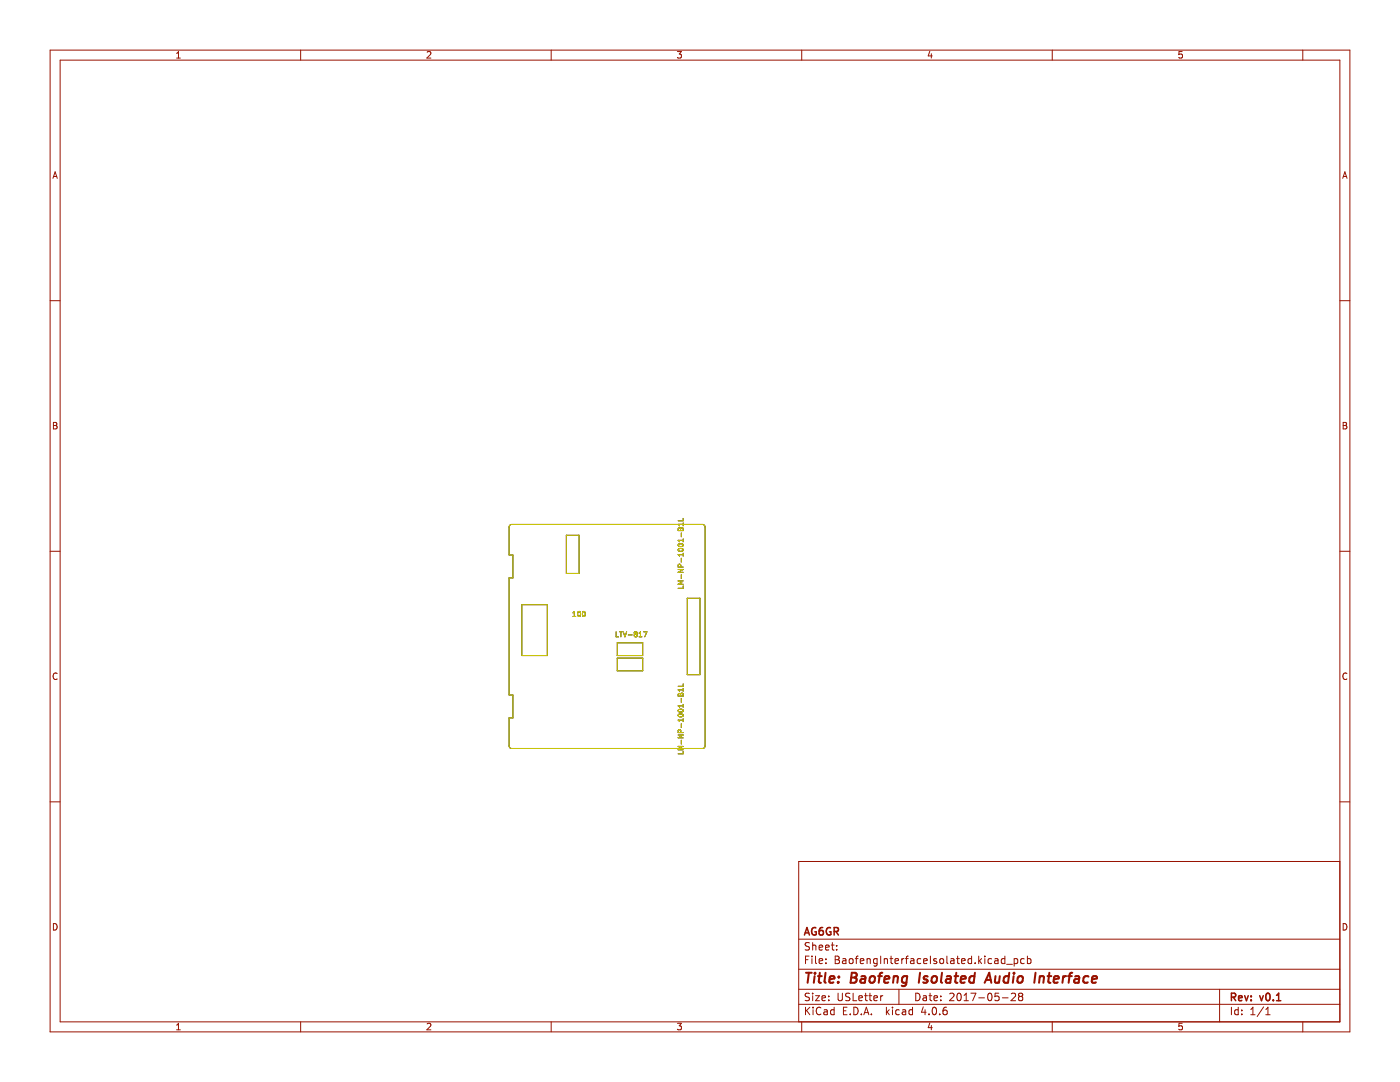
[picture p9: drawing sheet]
<svg xmlns="http://www.w3.org/2000/svg" width="279mm" height="216mm" viewBox="0 0 279 216" stroke-linecap="round" stroke-linejoin="round" font-family="sans-serif">
<g fill="none" stroke="#981200" stroke-width=".2">
<path d="M10 10h259.4v195.9h-259.4zM12 12h255.4v191.9h-255.4zM35.2 11.6h.8M35.2 10.7l.4-.4v1.3M60 10v2M85.2 10.4l.5-.1 .3 .4-.8 .9h.8M110 10v2M135.2 10.3h.8l-.4 .5 .3 .1v.6l-.2 .1-.5-.1M160 10v2M185.6 10.2l-.4 1h.9M185.9 10.7v.9M210 10v2"/>
<path d="M235.9 10.3h-.6l-.1 .6 .2-.1h.5l.1 .2-.1 .5-.2 .1-.5-.1M260 10v2M10.6 35.6l.4-1.3 .4 1.3M10.7 35.2h.6M268 35.6l.4-1.3 .4 1.3M268.1 35.2h.6M10 60h2M267.4 60h2M10.7 84.3h.4l.2 .2-.2 .4 .2 .1 .1 .3-.2 .3h-.5zM10.7 84.9h.4M268.1 84.3h.4l.2 .2-.2 .4 .2 .1 .1 .3-.2 .3h-.5zM268.1 84.9h.4"/>
<path d="M10 110h2M267.4 110h2M11.4 134.4a.62 .62 0 0 0-.9 .4 .62 .62 0 0 0 .7 .8l.2-.1M268.8 134.4a.62 .62 0 0 0-.9 .4 .62 .62 0 0 0 .7 .8l.2-.1M10 160h2M267.4 171.9h-108v32M267.4 160h2M10.7 184.3a.66 .66 0 0 1 .7 .6 .66 .66 0 0 1-.7 .7zM159.4 197.4h108M159.4 193.4h108M159.4 187.4h108M160.8 191.5h.5"/>
<path d="M161.5 190.8h-.7v1.5M161.5 198.3l-.5-.1-.2 .1v.5l.6 .2 .1 .4-.2 .3-.6-.1M161.5 188.2l-.5-.1-.2 .1v.5l.6 .2 .1 .4-.2 .3-.6-.1M162 190.8v.1M162 191.3v1M162.2 188.1v1.5M162.2 198.2v.1M162.2 198.7v1M162.2 188.7l.2-.1 .4 .1v.9M162.8 198.7h.7l-.7 1h.7M162.8 190.8v1.3l.2 .2M163.5 191.8l.7-.2-.1-.2-.4-.1-.2 .2v.7h.6"/>
<path d="M163.5 189.1l.7-.2-.1-.2-.4-.1-.2 .2v.7h.6M164 199.2l.8-.2-.1-.2-.4-.1-.3 .2 .1 .7h.6M164.8 189.1l.7-.2-.1-.2-.4-.1-.2 .2v.7h.6M164.8 192.1v.2M164.8 191.4v.1M165.4 199.5v.2M165.4 198.8v.1M165.9 188.6h.6M166.1 188.1v1.3l.4 .2M166.7 190.8l.7 .1 .1 .3-.3 .3a.4 .4 0 0 1 .4 .4 .4 .4 0 0 1-.3 .4h-.6zM166.7 191.5h.5M167 189.4v.2"/>
<path d="M167 188.7v.1M167.3 198.2v1.2l.2 .3h.3l.3-.3v-1.2M168.2 191.4h.6v.9M168.8 191.6l-.5 .1-.2 .2 .2 .4 .5-.1M169.5 191.4l.3-.1 .4 .1 .1 .6-.2 .2-.3 .1-.3-.2zM169.6 198.3l-.6-.1-.2 .3 .1 .3 .6 .3v.4l-.2 .2-.5-.1M170.3 198.2v1.5h.7M170.7 191.3h.6M171.3 190.8l-.4 .2v1.3M171.4 199.2l.7-.2-.1-.2-.4-.1-.2 .2 .1 .7h.5M171.7 191.8l.7-.2-.1-.2-.4-.1-.2 .2 .1 .7h.5M172.5 198.7h.6"/>
<path d="M172.8 198.2v1.3l.3 .2M173 191.4l.3-.1 .3 .1 .1 .9M173 191.3v1M173.4 198.7h.6M173.6 198.2v1.3l.4 .2M174.4 199.2l.7-.2-.1-.2-.4-.1-.2 .2 .1 .7h.5M175 191.4l-.4-.1-.3 .3 .2 .6h.5M175 191.3v1.2l-.2 .3-.4-.1M175.8 190.8v1.5M175.8 198.7v1M176.2 198.7l-.4 .3M176.5 191.4l.2-.1 .3 .1 .1 .9"/>
<path d="M176.5 191.3v1M177.6 191.3h.6M177.8 190.8v1.3l.4 .2M178.6 191.8l.7-.2v-.2l-.5-.1-.2 .2 .1 .7h.6M179.4 197.4v3M180 191.3v1M180.4 191.3l-.4 .3M180.7 191.3h.6M181.3 190.8l-.4 .2v1.3M181.8 191.4h.5l.1 .9M182.4 191.6l-.5 .1-.2 .2 .2 .4 .5-.1M182.8 198.2a.76 .76 0 0 1 .8 .7 .76 .76 0 0 1-.8 .8z"/>
<path d="M183.8 191.4l-.5-.1-.3 .3 .2 .6h.6M184.3 198.8h.5l.1 .9M184.3 191.8l.7-.2v-.2l-.5-.1-.2 .2 .1 .7h.6M184.9 199l-.5 .1-.2 .2 .2 .4 .5-.1M185.4 198.7h.6M185.6 198.2v1.3l.4 .2M185.7 190.8v1.5M186.4 199.2l.7-.2-.1-.2-.4-.1-.2 .2 .1 .7h.5M186.9 191.4l-.4-.1-.2 .2 .1 .2 .5 .2v.3h-.6M187.6 191.4l.2-.1 .5 .1v.6l-.1 .2-.4 .1-.2-.2zM187.8 199.5v.2M187.8 198.8v.1"/>
<path d="M189 190.8v1.3l.2 .2M189.5 198.3l.6-.1 .3 .4-.9 1.1h.9M189.8 191.4h.5l.1 .9M190.4 191.6l-.5 .1-.2 .2 .2 .4 .5-.1M190.9 191.3h.6M191.1 198.3l.2-.1a.8 .8 0 0 1 .5 .7 .8 .8 0 0 1-.5 .8l-.2-.2-.1-.4zM191.1 190.8v1.3l.4 .2M191.9 191.8l.7-.2-.1-.2-.4-.1-.2 .2 .1 .7h.5M192.4 199.7h.9M192.4 198.6l.4-.4v1.5M193.8 198.2h1l-.7 1.5M193.9 191.4l-.4-.1-.3 .3 .1 .6h.6"/>
<path d="M193.9 190.8v1.5M194.6 192.1v.2M195.3 199.1h1.2M195.3 190.8v1.5M195.5 191.7l.4 .6M195.9 191.3l-.6 .6M196.5 190.8v.1M196.5 191.3v1M197.3 198.3l.2-.1a.8 .8 0 0 1 .5 .7 .8 .8 0 0 1-.5 .8l-.2-.2-.2-.4zM197.9 191.4l-.4-.1-.3 .3 .1 .6h.6M198.5 191.4h.6l.1 .9M199.2 191.6l-.5 .1-.2 .2 .2 .4 .5-.1"/>
<path d="M199.3 198.2h-.7l-.1 .7 .3-.1h.5l.1 .2-.1 .5-.2 .2-.6-.2M200 199.1h1.2M200.5 191.4l-.4-.1-.3 .3 .2 .6h.5M200.5 190.8v1.5M200.9 192.4h1.1M201.8 198.3l.6-.1 .3 .4-.9 1.1h.9M202.4 191.4l.4-.1 .3 .3-.1 .6h-.6M202.4 191.3v1.5M203.5 198.8l-.2-.3 .2-.3h.3l.3 .3-.3 .3M203.5 198.8l-.2 .3v.3l.2 .3h.3l.3-.3v-.3l-.3-.3M203.5 198.8h.3M204.4 191.4l-.4-.1-.3 .3 .1 .6h.6"/>
<path d="M205 191.4l.5-.1 .3 .3-.2 .6h-.6M205 190.8v1.5M243.4 197.4v6.5M268.1 184.3a.66 .66 0 0 1 .7 .6 .66 .66 0 0 1-.7 .7zM35.2 204.6l.4-.4v1.3M35.2 205.5h.8M60 203.9v2M85.2 204.3l.5-.1 .3 .4-.8 .9h.8M110 203.9v2M135.2 204.2h.8l-.4 .5 .3 .1v.6l-.2 .1-.5-.1M159.4 200.4h108M160 203.9v2"/>
<path d="M160.8 201v1.5M161 201.6l.6 .9M161.6 201l-.8 .8M162.3 201v.1M162.3 201.5v1M163.8 201.1a.71 .71 0 0 0-1 .5 .71 .71 0 0 0 .7 .9l.3-.2M164.5 201.6h.5l.1 .9M165.1 201.8l-.5 .1-.2 .2 .2 .4 .5-.1M166.5 201.6l-.5-.1-.2 .3 .1 .6h.6M166.5 201v1.5M168.3 201.7h.5M169 201h-.7v1.5h.7"/>
<path d="M169.7 202.3v.2M170.4 201a.76 .76 0 0 1 .9 .7 .76 .76 0 0 1-.9 .8zM171.9 202.3v.2M172.4 202.5l.5-1.5 .5 1.5M172.5 202.1h.8M173.9 202.3v.2M176.9 201v1.5M177 201.9l.5 .6M177.5 201.5l-.6 .6M178.1 201v.1M178.1 201.5v1M179.5 201.6l-.5-.1-.2 .3 .1 .6h.6"/>
<path d="M180.1 201.6h.6l.1 .9M180.8 201.8l-.5 .1-.3 .2 .3 .4 .5-.1M182.1 201.6l-.4-.1-.3 .3 .1 .6h.6M182.1 201v1.5M184.3 200.9l-.4 1.1h.9M184.6 201.5v1M185.4 202.3v.2M185.6 204.1l-.4 1h.9M185.9 204.6v.9M186.2 201.1l.2-.1a.8 .8 0 0 1 .5 .7 .8 .8 0 0 1-.5 .8l-.2-.2-.2-.4zM187.5 202.3v.2M188.9 201l-.4 .1a1.01 1.01 0 0 0 0 1.4l.5-.2v-.5l-.2-.2h-.3l-.3 .2"/>
<path d="M210 203.9v2M235.9 204.2h-.6l-.1 .6 .2-.1h.5l.1 .2-.1 .5-.2 .1-.5-.1M245.8 201v1.5M247.1 201.6l-.4-.1-.3 .3 .1 .6h.6M247.1 201v1.5M247.8 202.3v.2M247.8 201.6v.1M249.6 202.5h.9M249.6 201.4l.4-.4v1.5M252.2 200.9l-1.3 1.9M252.6 201.4l.4-.4v1.5M252.6 202.5h.9"/>
<path d="M260 203.9v2"/>
</g>
<g fill="none" stroke="#981200" stroke-width=".3">
<path d="M160.5 186.6l.5-1.5 .5 1.5M160.7 186.2h.7M162.8 185.2a.7 .7 0 0 0-.8 .6 .7 .7 0 0 0 .8 .7l.1-.6h-.3M164.2 185.1l-.4 .1a1.01 1.01 0 0 0 0 1.4l.5-.2v-.5l-.3-.2h-.2l-.3 .2M165.8 185.2a.7 .7 0 0 0-.9 .6 .7 .7 0 0 0 .9 .7v-.6h-.3M166.5 185.9l.7-.1 .1-.2v-.4l-.3-.1h-.5v1.5M166.8 185.9l.5 .7M245.8 199l.7-.1 .1-.2-.1-.4-.2-.1h-.5v1.5M246.1 199l.5 .7M247.2 199.2l.7-.2-.1-.2-.4-.1-.2 .2 .1 .7h.5M248.4 198.7l.4 1 .3-1M249.7 199.5v.2"/>
<path d="M249.7 198.8v.1M251.4 198.7l.4 1 .3-1M252.8 198.3l.2-.1a.8 .8 0 0 1 .5 .7 .8 .8 0 0 1-.5 .8l-.2-.2-.2-.4zM254.1 199.5v.2M254.8 199.7h.8M254.8 198.6l.4-.4v1.5"/>
</g>
<g fill="none" stroke="#981200" stroke-width=".4">
<path d="M160.9 194.1h1.1M161.4 194.1l-.2 2M162.6 194.8l-.2 1.3M162.7 194.1l-.1 .2M163.2 194.8h.8M163.6 194.1l-.2 1.7 .1 .2 .3 .1M164.8 194.1l-.3 1.7 .3 .3M165.5 195.4l1-.2v-.3h-.8l-.2 .9 .2 .3 .6-.1M167.3 195.9v.2M167.4 194.9v.2M169.9 195.1h.6M170 194.1l.8 .1a.51 .51 0 0 1 .2 .5 .51 .51 0 0 1-.5 .4l.3 .1a.58 .58 0 0 1-.3 .9h-.8z"/>
<path d="M171.9 194.9h.8l-.1 1.2M172.7 195.2l-.7 .1a.4 .4 0 0 0-.3 .4 .4 .4 0 0 0 .2 .4l.7-.1M173.7 195a.52 .52 0 0 1 .5-.2 .52 .52 0 0 1 .4 .4v.5a.55 .55 0 0 1-.6 .4 .55 .55 0 0 1-.5-.4zM175.2 194.8h.8M176.1 194.1l-.4 .1-.1 .2-.2 1.7M176.5 195.4l1-.2-.1-.3h-.7l-.3 .9 .3 .3 .6-.1M178.4 195a.49 .49 0 0 1 .8 .1l-.1 1M178.4 194.8l-.2 1.3M181 194.9a.66 .66 0 0 0-.9 .3l-.1 .5 .1 .3h.8M181.1 194.8l-.2 1.6a.6 .6 0 0 1-.9 .3M183.6 194.1l-.2 2M185.1 194.9a.49 .49 0 0 0-.8 .3l.1 .1 .7 .2v.2l-.3 .4-.6-.1"/>
<path d="M186.1 195a.52 .52 0 0 1 .5-.2 .52 .52 0 0 1 .4 .4l-.1 .5a.55 .55 0 0 1-.5 .4 .55 .55 0 0 1-.5-.4zM188 194.1l-.2 1.7 .2 .3M188.9 194.9h.8v1.2M189.8 195.2l-.7 .1a.4 .4 0 0 0-.4 .4 .4 .4 0 0 0 .3 .4l.7-.1M190.5 194.8h.7M190.9 194.1l-.3 1.7 .1 .2 .4 .1M191.7 195.4l1-.2v-.3h-.8l-.2 .9 .2 .3 .6-.1M194.5 194.9a.66 .66 0 0 0-1 .3l-.1 .5 .2 .3h.7M194.6 194.1l-.3 2M196.5 196.1l.9-2 .4 2M196.8 195.5h.9M198.7 194.8l-.1 1.2a.57 .57 0 0 0 .8-.1"/>
<path d="M199.5 194.8l-.1 1.3M201.3 194.9a.66 .66 0 0 0-1 .3v.5l.1 .3h.8M201.4 194.1l-.2 2M202.3 194.8l-.2 1.3M202.4 194.1v.2M203.2 195a.52 .52 0 0 1 .5-.2 .52 .52 0 0 1 .5 .4l-.1 .5a.55 .55 0 0 1-.5 .4 .55 .55 0 0 1-.6-.4zM206.7 194.1l-.3 2M207.5 195a.49 .49 0 0 1 .9 .1l-.2 1M207.5 194.8l-.1 1.3M209.1 194.8h.7M209.4 194.1l-.2 1.7 .1 .2 .4 .1M210.3 195.4l1-.2-.1-.3-.5-.1-.3 .3-.1 .9h.8"/>
<path d="M212.2 194.8l-.2 1.3M212.8 194.8l-.4 .1-.2 .3M213.2 194.8h.7M214 194.1l-.4 .1-.1 .2-.2 1.7M214.6 194.9h.7v1.2M215.4 195.2l-.7 .1a.4 .4 0 0 0-.3 .4 .4 .4 0 0 0 .2 .4l.7-.1M217.2 194.9a.66 .66 0 0 0-1 .3v.5l.1 .3h.8M217.9 195.4l1-.2v-.3h-.8l-.2 .9 .2 .3 .6-.1"/>
</g>
<g fill="none" stroke="#000" stroke-width=".2">
<path d="M101.7 104.9l.4-.3h38.1l.4 .3 .1 43.9-.2 .5-38.4 .1-.4-.3-.1-5.8h.8v-4.6h-.8v-23.4h.8v-4.6h-.8zM113 106.8h2.6v7.6h-2.6zM135.3 113.6h1l-1 .6h1M135.3 104.6l.3 .3M135.4 108.6a.49 .49 0 0 1 .6-.2 .49 .49 0 0 1 .3 .5 .49 .49 0 0 1-.6 .2 .49 .49 0 0 1-.3-.5zM135.4 105.4l.2-.1 .2 .2 .2-.2h.2l.1 .6h-1zM135.4 109.5a.48 .48 0 0 1 .6-.1 .48 .48 0 0 1 .3 .5 .49 .49 0 0 1-.6 .2 .49 .49 0 0 1-.3-.5zM135.8 105.5v.4M135.9 113.2l-.1-.5-.4-.1-.1 .6h1M136 106.3v.8M136 111.4v.8M136 114.7v.7"/>
<path d="M136.3 103.4v.5h-1M136.3 104.3v.6M136.3 107.5v.6M136.3 110.4v.6M136.3 116.9v.5h-1M136.3 115.9h-1l.8 .4-.8 .3h1M136.3 110.7h-1l.3 .3M136.3 107.8h-1l.3 .3M137.2 119.4h2.5v15.2h-2.5zM104.1 120.7h5.1v10.1h-5.1zM114.3 123h.6M114.3 122.3l.3-.3v1"/>
<path d="M115.4 122.1l.1-.1a.49 .49 0 0 1 .4 .5 .49 .49 0 0 1-.5 .5l-.1-.4zM116.3 122.1l.2-.1a.49 .49 0 0 1 .3 .5 .49 .49 0 0 1-.4 .5l-.2-.4zM123 126.1v1h.4M123.2 128.3h5.1v2.5h-5.1zM123.2 131.3h5.1v2.6h-5.1zM123.6 126.1h.6M123.9 126.1v1M124.4 126.1l.3 1 .4-1M125.4 126.7h.8M126.8 126.5l-.2 .2 .2 .4 .4-.2-.2-.4M126.8 126.5l-.2-.2 .2-.2 .4 .2-.2 .2M126.8 126.5h.2"/>
<path d="M127.5 127.1h.6M127.5 126.4l.3-.3v1M128.4 126.1h.7l-.4 1M135.4 138.5l.2-.1 .2 .2 .4-.3 .1 .2v.4h-1zM135.8 138.6v.3M136 139.4v.7M136.3 136.5v.4h-1M136.3 137.4v.5M136.3 137.7h-1l.3 .2M135.3 146.7h1l-1 .5h1M135.4 142.6a.49 .49 0 0 1 .6-.2 .49 .49 0 0 1 .3 .5 .49 .49 0 0 1-.6 .2 .49 .49 0 0 1-.3-.5zM135.4 141.6a.48 .48 0 0 1 .6-.1 .48 .48 0 0 1 .3 .4 .49 .49 0 0 1-.6 .3 .49 .49 0 0 1-.3-.5z"/>
<path d="M135.9 146.2l-.1-.5h-.4l-.1 .5h1M136 144.4v.8M136 147.7v.8M136.3 140.6v.5M136.3 143.4v.6M136.3 149.9v.5h-1M136.3 148.9h-1l.8 .4-.8 .3h1M136.3 143.7h-1l.3 .3M136.3 140.8h-1l.3 .3"/>
</g>
<g fill="none" stroke="#cdca00" stroke-width=".2">
<path d="M101.7 104.9l.4-.3h38.1l.4 .3 .1 43.9-.2 .5-38.4 .1-.4-.3-.1-5.8h.8v-4.6h-.8v-23.4h.8v-4.6h-.8zM113 106.8h2.6v7.6h-2.6zM135.3 113.6h1l-1 .6h1M135.3 104.6l.3 .3M135.4 108.6a.49 .49 0 0 1 .6-.2 .49 .49 0 0 1 .3 .5 .49 .49 0 0 1-.6 .2 .49 .49 0 0 1-.3-.5zM135.4 105.4l.2-.1 .2 .2 .2-.2h.2l.1 .6h-1zM135.4 109.5a.48 .48 0 0 1 .6-.1 .48 .48 0 0 1 .3 .5 .49 .49 0 0 1-.6 .2 .49 .49 0 0 1-.3-.5zM135.8 105.5v.4M135.9 113.2l-.1-.5-.4-.1-.1 .6h1M136 106.3v.8M136 111.4v.8M136 114.7v.7"/>
<path d="M136.3 103.4v.5h-1M136.3 104.3v.6M136.3 107.5v.6M136.3 110.4v.6M136.3 116.9v.5h-1M136.3 115.9h-1l.8 .4-.8 .3h1M136.3 110.7h-1l.3 .3M136.3 107.8h-1l.3 .3M137.2 119.4h2.5v15.2h-2.5zM104.1 120.7h5.1v10.1h-5.1zM114.3 123h.6M114.3 122.3l.3-.3v1"/>
<path d="M115.4 122.1l.1-.1a.49 .49 0 0 1 .4 .5 .49 .49 0 0 1-.5 .5l-.1-.4zM116.3 122.1l.2-.1a.49 .49 0 0 1 .3 .5 .49 .49 0 0 1-.4 .5l-.2-.4zM123 126.1v1h.4M123.2 128.3h5.1v2.5h-5.1zM123.2 131.3h5.1v2.6h-5.1zM123.6 126.1h.6M123.9 126.1v1M124.4 126.1l.3 1 .4-1M125.4 126.7h.8M126.8 126.5l-.2 .2 .2 .4 .4-.2-.2-.4M126.8 126.5l-.2-.2 .2-.2 .4 .2-.2 .2M126.8 126.5h.2"/>
<path d="M127.5 127.1h.6M127.5 126.4l.3-.3v1M128.4 126.1h.7l-.4 1M135.4 138.5l.2-.1 .2 .2 .4-.3 .1 .2v.4h-1zM135.8 138.6v.3M136 139.4v.7M136.3 136.5v.4h-1M136.3 137.4v.5M136.3 137.7h-1l.3 .2M135.3 146.7h1l-1 .5h1M135.4 142.6a.49 .49 0 0 1 .6-.2 .49 .49 0 0 1 .3 .5 .49 .49 0 0 1-.6 .2 .49 .49 0 0 1-.3-.5zM135.4 141.6a.48 .48 0 0 1 .6-.1 .48 .48 0 0 1 .3 .4 .49 .49 0 0 1-.6 .3 .49 .49 0 0 1-.3-.5z"/>
<path d="M135.9 146.2l-.1-.5h-.4l-.1 .5h1M136 144.4v.8M136 147.7v.8M136.3 140.6v.5M136.3 143.4v.6M136.3 149.9v.5h-1M136.3 148.9h-1l.8 .4-.8 .3h1M136.3 143.7h-1l.3 .3M136.3 140.8h-1l.3 .3"/>
</g>
</svg>
